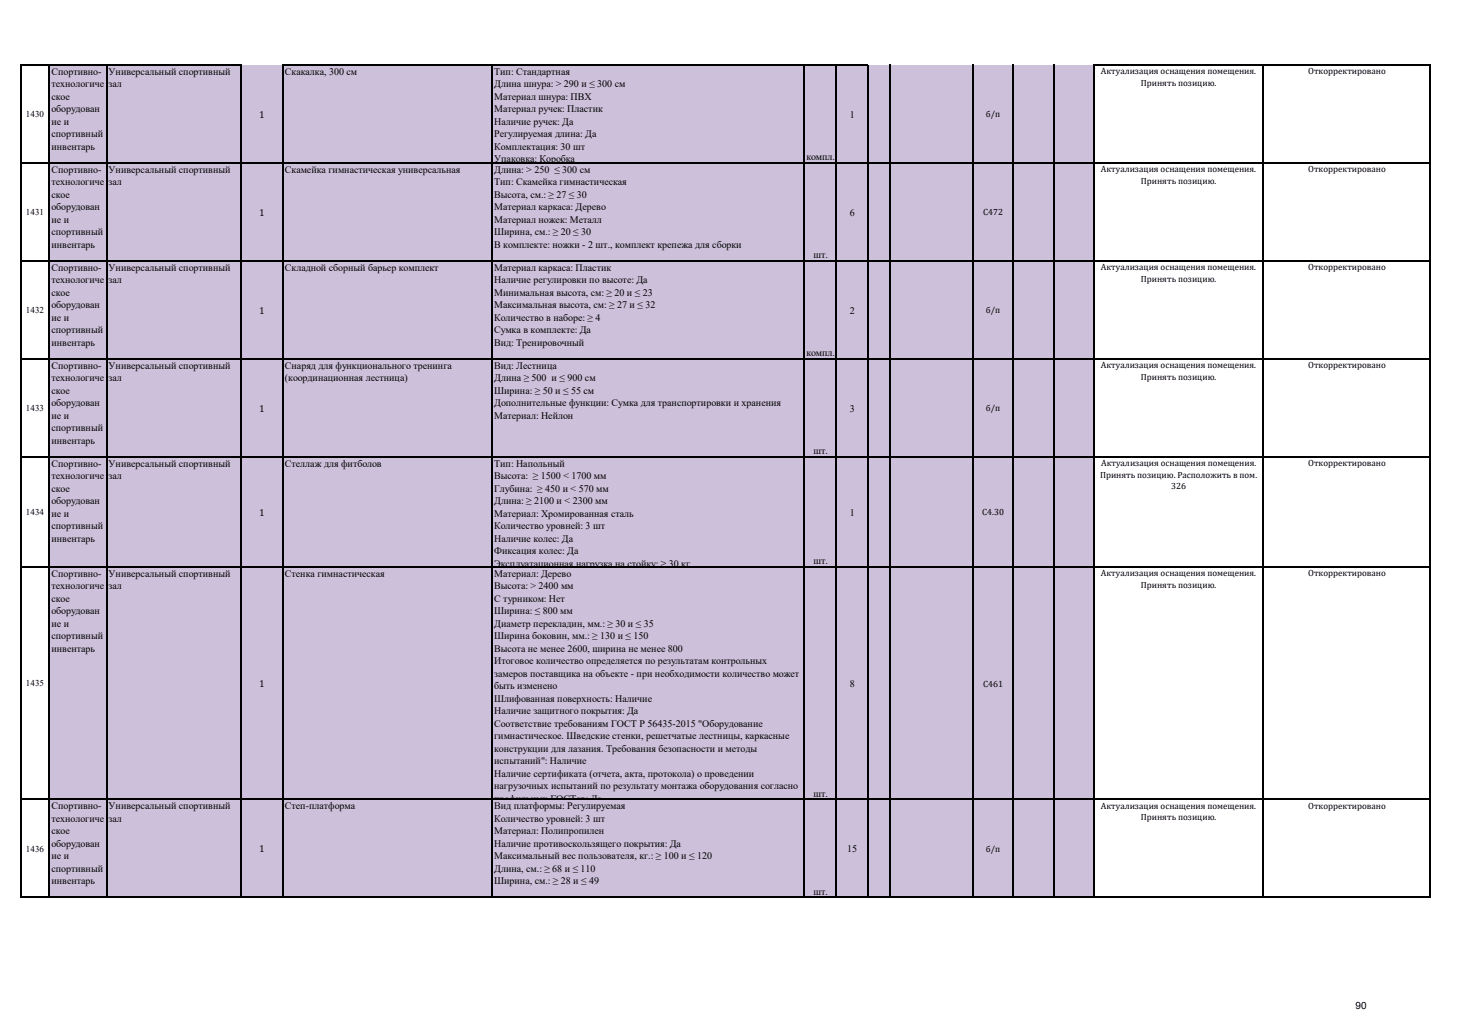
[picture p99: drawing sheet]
<svg xmlns="http://www.w3.org/2000/svg" width="297mm" height="210mm" viewBox="0 0 297 210" stroke-linecap="round" stroke-linejoin="round" font-family="sans-serif">
<defs><g id="words">
<g font-size="2">
<text x="10.5" y="15.2">Спортивно-</text>
<text x="10.5" y="17.7">технологиче</text>
<text x="22.1" y="15.2">Универсальный спортивный</text>
<text x="22.1" y="17.7">зал</text>
<text x="57.9" y="15.2">Скакалка, 300 см</text>
<text x="100.4" y="15.2">Тип: Стандартная</text>
<text x="100.4" y="17.7">Длина шнура: &gt; 290 и ≤ 300 см</text>
<text x="10.5" y="20.3">ское</text>
<text x="10.5" y="22.8">оборудован</text>
<text x="52.6" y="23.9">1</text>
<text x="100.4" y="20.3">Материал шнура: ПВХ</text>
<text x="100.4" y="22.8">Материал ручек: Пластик</text>
<text x="172.6" y="23.9">1</text>
<text x="10.5" y="25.4">ие и</text>
<text x="10.5" y="27.9">спортивный</text>
<text x="100.4" y="25.4">Наличие ручек: Да</text>
<text x="100.4" y="27.9">Регулируемая длина: Да</text>
<text x="10.5" y="30.4">инвентарь</text>
<text x="10.5" y="35.1">Спортивно-</text>
<text x="22.1" y="35.1">Универсальный спортивный</text>
<text x="57.9" y="35.1">Скамейка гимнастическая универсальная</text>
<text x="100.4" y="30.4">Комплектация: 30 шт</text>
<text x="100.4" y="33">Упаковка: Коробка</text>
<text x="100.4" y="35.1">Длина: &gt; 250 ≤ 300 см</text>
<text x="163.8" y="32.6">компл.</text>
<text x="10.5" y="37.6">технологиче</text>
<text x="10.5" y="40.2">ское</text>
<text x="22.1" y="37.6">зал</text>
<text x="100.4" y="37.6">Тип: Скамейка гимнастическая</text>
<text x="100.4" y="40.2">Высота, см.: ≥ 27 ≤ 30</text>
<text x="10.5" y="42.7">оборудован</text>
<text x="10.5" y="45.3">ие и</text>
<text x="10.5" y="47.8">спортивный</text>
<text x="52.6" y="43.8">1</text>
<text x="100.4" y="42.7">Материал каркаса: Дерево</text>
<text x="100.4" y="45.3">Материал ножек: Металл</text>
<text x="100.4" y="47.8">Ширина, см.: ≥ 20 ≤ 30</text>
<text x="172.6" y="43.8">6</text>
<text x="10.5" y="50.3">инвентарь</text>
<text x="100.4" y="50.3">В комплекте: ножки - 2 шт., комплект крепежа для сборки</text>
<text x="165.3" y="52.5">шт.</text>
<text x="10.5" y="55">Спортивно-</text>
<text x="10.5" y="57.5">технологиче</text>
<text x="22.1" y="55">Универсальный спортивный</text>
<text x="22.1" y="57.5">зал</text>
<text x="57.9" y="55">Складной сборный барьер комплект</text>
<text x="100.4" y="55">Материал каркаса: Пластик</text>
<text x="100.4" y="57.5">Наличие регулировки по высоте: Да</text>
<text x="10.5" y="60.1">ское</text>
<text x="10.5" y="62.6">оборудован</text>
<text x="10.5" y="65.2">ие и</text>
<text x="52.6" y="63.7">1</text>
<text x="100.4" y="60.1">Минимальная высота, см: ≥ 20 и ≤ 23</text>
<text x="100.4" y="62.6">Максимальная высота, см: ≥ 27 и ≤ 32</text>
<text x="100.4" y="65.2">Количество в наборе: ≥ 4</text>
<text x="172.6" y="63.7">2</text>
<text x="10.5" y="67.7">спортивный</text>
<text x="10.5" y="70.2">инвентарь</text>
<text x="100.4" y="67.7">Сумка в комплекте: Да</text>
<text x="100.4" y="70.2">Вид: Тренировочный</text>
<text x="10.5" y="74.9">Спортивно-</text>
<text x="10.5" y="77.4">технологиче</text>
<text x="22.1" y="74.9">Универсальный спортивный</text>
<text x="22.1" y="77.4">зал</text>
<text x="57.9" y="74.9">Снаряд для функционального тренинга</text>
<text x="57.9" y="77.4">(координационная лестница)</text>
<text x="100.4" y="74.9">Вид: Лестница</text>
<text x="100.4" y="77.4">Длина ≥ 500 и ≤ 900 см</text>
<text x="163.8" y="72.4">компл.</text>
<text x="10.5" y="80">ское</text>
<text x="10.5" y="82.5">оборудован</text>
<text x="52.6" y="83.6">1</text>
<text x="100.4" y="80">Ширина: ≥ 50 и ≤ 55 см</text>
<text x="100.4" y="82.5">Дополнительные функции: Сумка для транспортировки и хранения</text>
<text x="172.6" y="83.6">3</text>
<text x="10.5" y="85.1">ие и</text>
<text x="10.5" y="87.6">спортивный</text>
<text x="100.4" y="85.1">Материал: Нейлон</text>
<text x="10.5" y="90.1">инвентарь</text>
<text x="10.5" y="94.8">Спортивно-</text>
<text x="22.1" y="94.8">Универсальный спортивный</text>
<text x="57.9" y="94.8">Стеллаж для фитболов</text>
<text x="100.4" y="94.8">Тип: Напольный</text>
<text x="165.3" y="92.3">шт.</text>
<text x="10.5" y="97.3">технологиче</text>
<text x="10.5" y="99.9">ское</text>
<text x="22.1" y="97.3">зал</text>
<text x="100.4" y="97.3">Высота: ≥ 1500 &lt; 1700 мм</text>
<text x="100.4" y="99.9">Глубина: ≥ 450 и &lt; 570 мм</text>
<text x="10.5" y="102.4">оборудован</text>
<text x="10.5" y="105">ие и</text>
<text x="10.5" y="107.5">спортивный</text>
<text x="52.6" y="104.8">1</text>
<text x="100.4" y="102.4">Длина: ≥ 2100 и &lt; 2300 мм</text>
<text x="100.4" y="105">Материал: Хромированная сталь</text>
<text x="100.4" y="107.5">Количество уровней: 3 шт</text>
<text x="172.6" y="104.7">1</text>
<text x="10.5" y="110">инвентарь</text>
<text x="100.4" y="110">Наличие колес: Да</text>
<text x="100.4" y="112.6">Фиксация колес: Да</text>
<text x="10.5" y="117.2">Спортивно-</text>
<text x="10.5" y="119.7">технологиче</text>
<text x="22.1" y="117.2">Универсальный спортивный</text>
<text x="22.1" y="119.7">зал</text>
<text x="57.9" y="117.2">Стенка гимнастическая</text>
<text x="100.4" y="115.1">Эксплуатационная нагрузка на стойку: ≥ 30 кг</text>
<text x="100.4" y="117.2">Материал: Дерево</text>
<text x="100.4" y="119.7">Высота: &gt; 2400 мм</text>
<text x="165.3" y="114.6">шт.</text>
<text x="10.5" y="122.2">ское</text>
<text x="10.5" y="124.8">оборудован</text>
<text x="100.4" y="122.2">С турником: Нет</text>
<text x="100.4" y="124.8">Ширина: ≤ 800 мм</text>
<text x="10.5" y="127.3">ие и</text>
<text x="10.5" y="129.9">спортивный</text>
<text x="100.4" y="127.3">Диаметр перекладин, мм.: ≥ 30 и ≤ 35</text>
<text x="100.4" y="129.9">Ширина боковин, мм.: ≥ 130 и ≤ 150</text>
<text x="10.5" y="132.4">инвентарь</text>
<text x="100.4" y="132.4">Высота не менее 2600, ширина не менее 800</text>
<text x="100.4" y="134.9">Итоговое количество определяется по результатам контрольных</text>
<text x="100.4" y="137.5">замеров поставщика на объекте - при необходимости количество может</text>
<text x="52.6" y="139.5">1</text>
<text x="100.4" y="140">быть изменено</text>
<text x="100.4" y="142.6">Шлифованная поверхность: Наличие</text>
<text x="172.6" y="139.5">8</text>
<text x="100.4" y="145.1">Наличие защитного покрытия: Да</text>
<text x="100.4" y="147.6">Соответствие требованиям ГОСТ Р 56435-2015 &quot;Оборудование</text>
<text x="100.4" y="150.2">гимнастическое. Шведские стенки, решетчатые лестницы, каркасные</text>
<text x="100.4" y="152.7">конструкции для лазания. Требования безопасности и методы</text>
<text x="100.4" y="155.3">испытаний&quot;: Наличие</text>
<text x="100.4" y="157.8">Наличие сертификата (отчета, акта, протокола) о проведении</text>
<text x="100.4" y="160.4">нагрузочных испытаний по результату монтажа оборудования согласно</text>
<text x="165.3" y="161.8">шт.</text>
<text x="10.5" y="164.4">Спортивно-</text>
<text x="10.5" y="166.9">технологиче</text>
<text x="22.1" y="164.4">Универсальный спортивный</text>
<text x="22.1" y="166.9">зал</text>
<text x="57.9" y="164.4">Степ-платформа</text>
<text x="100.4" y="162.9">профильных ГОСТов: Да</text>
<text x="100.4" y="164.4">Вид платформы: Регулируемая</text>
<text x="100.4" y="166.9">Количество уровней: 3 шт</text>
<text x="10.5" y="169.5">ское</text>
<text x="10.5" y="172">оборудован</text>
<text x="52.6" y="173.1">1</text>
<text x="100.4" y="169.5">Материал: Полипропилен</text>
<text x="100.4" y="172">Наличие противоскользящего покрытия: Да</text>
<text x="172.1" y="173.1">15</text>
<text x="10.5" y="174.5">ие и</text>
<text x="10.5" y="177.1">спортивный</text>
<text x="10.5" y="179.6">инвентарь</text>
<text x="100.4" y="174.5">Максимальный вес пользователя, кг.: ≥ 100 и ≤ 120</text>
<text x="100.4" y="177.1">Длина, см.: ≥ 68 и ≤ 110</text>
<text x="100.4" y="179.6">Ширина, см.: ≥ 28 и ≤ 49</text>
<text x="165.3" y="181.7">шт.</text>
<text x="275.4" y="205">90</text>
</g>
<g font-size="1.8">
<text x="223.6" y="15.1">Актуализация оснащения помещения.</text>
<text x="231.8" y="17.4">Принять позицию.</text>
<text x="265.8" y="15.1">Откорректировано</text>
<text x="5.2" y="23.8">1430</text>
<text x="200.3" y="23.8">б/п</text>
<text x="223.6" y="35">Актуализация оснащения помещения.</text>
<text x="265.8" y="35">Откорректировано</text>
<text x="231.8" y="37.3">Принять позицию.</text>
<text x="5.2" y="43.7">1431</text>
<text x="199.7" y="43.7">С472</text>
<text x="223.6" y="54.9">Актуализация оснащения помещения.</text>
<text x="231.8" y="57.2">Принять позицию.</text>
<text x="265.8" y="54.9">Откорректировано</text>
<text x="5.2" y="63.6">1432</text>
<text x="200.3" y="63.6">б/п</text>
<text x="223.6" y="74.8">Актуализация оснащения помещения.</text>
<text x="231.8" y="77.1">Принять позицию.</text>
<text x="265.8" y="74.8">Откорректировано</text>
<text x="5.2" y="83.5">1433</text>
<text x="200.3" y="83.5">б/п</text>
<text x="223.7" y="94.7">Актуализация оснащения помещения.</text>
<text x="265.8" y="94.7">Откорректировано</text>
<text x="223.5" y="97">Принять позицию. Расположить в пом.</text>
<text x="237.9" y="99.3">326</text>
<text x="5.2" y="104.6">1434</text>
<text x="199.5" y="104.7">С4.30</text>
<text x="223.6" y="117">Актуализация оснащения помещения.</text>
<text x="231.8" y="119.4">Принять позицию.</text>
<text x="265.8" y="117">Откорректировано</text>
<text x="5.2" y="139.4">1435</text>
<text x="199.7" y="139.5">С461</text>
<text x="223.6" y="164.2">Актуализация оснащения помещения.</text>
<text x="231.8" y="166.6">Принять позицию.</text>
<text x="265.8" y="164.2">Откорректировано</text>
<text x="5.2" y="173">1436</text>
<text x="200.3" y="173">б/п</text>
</g>
</g></defs>
<path d="M10 13.3h212.3v169h-212.3z" fill-rule="evenodd" fill="#ccc0da"/>
<g fill="none" stroke="#000" stroke-width=".21">
<path d="M4.2 13.1v169.3M4.3 13.2h44.7M10.1 13.3v169.1M21.7 13.3v169.1M48.9 13.3v169.1M57.5 13.1v169.3M57.6 13.2h118.8M100 13.3v169.1M163.3 13.3v169.1M169.9 13.3v169.1M176.3 13.3v169.1M180.9 13.2v169.2"/>
<path d="M197.7 13.2v169.2M205.8 13.2v169.2M214 13.2v169.2M222.3 13.1v169.3M222.4 13.2h68.2M256.6 13.3v169.1M290.5 13.3v169.1M4.3 33.1h286.3M4.3 53h286.3M4.3 72.9h286.3M4.3 92.8h286.3M4.3 115.2h286.3"/>
<path d="M4.3 162.4h286.3M4.3 182.3h286.3"/>
</g>
<use href="#words"/>
</svg>
